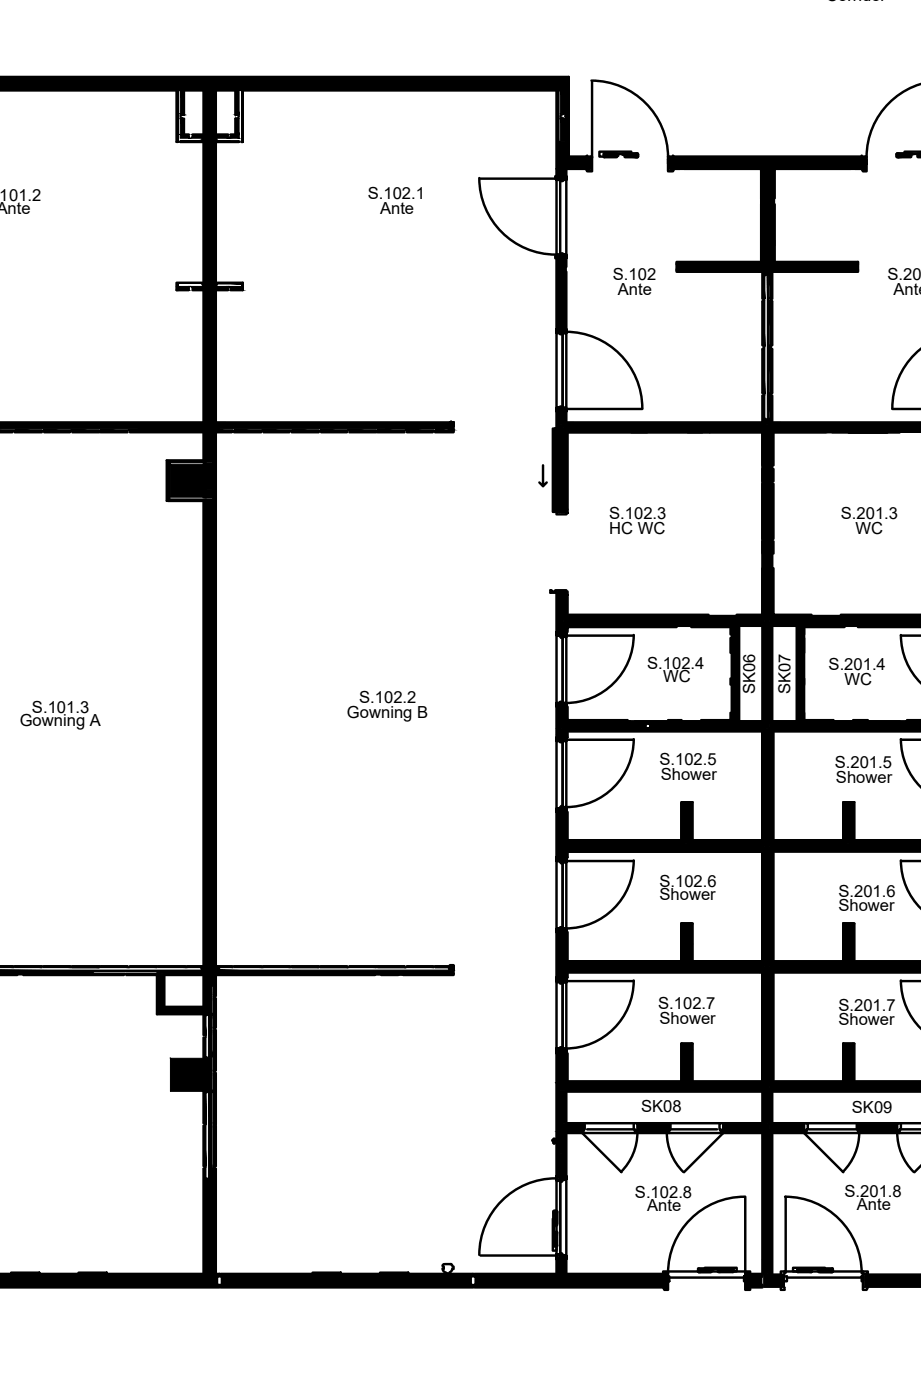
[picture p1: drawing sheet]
<svg xmlns="http://www.w3.org/2000/svg" width="32mm" height="48mm" viewBox="0 0 32 48" stroke-linecap="round" stroke-linejoin="round" font-family="sans-serif">
<defs><g id="words">
<g font-size=".6">
<text x="28.8" y="-.5">S.101</text>
<text x="28.5" y="0">Corridor</text>
<text x="-.5" y="6.9">S.101.2</text>
<text x="-.1" y="7.4">Ante</text>
<text x="12.7" y="6.9">S.102.1</text>
<text x="13.1" y="7.4">Ante</text>
<text x="21.2" y="9.7">S.102</text>
<text x="21.3" y="10.2">Ante</text>
<text x="30.7" y="9.7">S.201</text>
<text x="30.9" y="10.2">Ante</text>
<text x="21" y="17.9">S.102.3</text>
<text x="29" y="17.9">S.201.3</text>
<text x="21" y="18.4">HC WC</text>
<text x="22.4" y="23.1">S.102.4</text>
<text x="22.9" y="23.6">WC</text>
<text x="26.1" y="24" transform="rotate(-90 26.1 24)">SK06</text>
<text x="27.3" y="24" transform="rotate(-90 27.3 24)">SK07</text>
<text x="28.6" y="23.1">S.201.4</text>
<text x="29.2" y="23.7">WC</text>
<text x="29.6" y="18.4">WC</text>
<text x=".7" y="25.1">Gowning A</text>
<text x="1.1" y="24.6">S.101.3</text>
<text x="12" y="24.8">Gowning B</text>
<text x="12.4" y="24.3">S.102.2</text>
<text x="22.8" y="26.5">S.102.5</text>
<text x="22.8" y="27">Shower</text>
<text x="28.8" y="26.5">S.201.5</text>
<text x="28.9" y="27">Shower</text>
<text x="22.7" y="34.9">S.102.7</text>
<text x="22.8" y="35.4">Shower</text>
<text x="22.8" y="31.1">Shower</text>
<text x="22.8" y="30.6">S.102.6</text>
<text x="29" y="35.4">Shower</text>
<text x="29" y="34.9">S.201.7</text>
<text x="29" y="31.5">Shower</text>
<text x="29" y="31">S.201.6</text>
<text x="21.9" y="41.4">S.102.8</text>
<text x="22.1" y="38.4">SK08</text>
<text x="22.4" y="41.9">Ante</text>
<text x="29.2" y="41.4">S.201.8</text>
<text x="29.4" y="38.5">SK09</text>
<text x="29.6" y="41.8">Ante</text>
</g>
</g></defs>
<!-- layer: A-WALL-____-PATT -->
<g fill="#000" stroke="#000" stroke-width=".03">
<path d="M6.2 3.9l.2 .1zM7.4 14.9h.6zM8.1 4.1l.2-.1v.1zM19.3 3.9h.2l-.2 .1zM19.3 4l.2 .1h-.2zM7.4 34.4v.1zM19.4 20.5h.1zM19.3 29.6h.2zM19.3 25.5h.2zM19.3 28h.2zM19.3 32.2h.2zM19.3 36.4h.2z"/>
<path d="M-.1 14.9h.6zM-.1 14.9h.5z"/>
<path d="M-.1 14.9h.6zM-.1 14.9h.6z"/>
<path d="M.5 14.9h.9zM.5 14.9h.9z"/>
<path d="M.5 14.9h.9zM.5 14.9h.9z"/>
<path d="M1.5 14.9h1zM1.5 14.9h.9z"/>
<path d="M1.5 14.9h1zM1.5 14.9h1z"/>
<path d="M2.5 14.9h.9zM2.5 14.9h.9z"/>
<path d="M2.5 14.9h.9zM2.5 14.9h.9z"/>
<path d="M2.5 14.9h.9zM2.5 14.9h.9z"/>
<path d="M3.5 14.9h.9zM3.5 14.9h.9z"/>
<path d="M4.4 14.9h2.7zM4.4 14.9h2.7z"/>
<path d="M3.5 14.9h.9zM3.5 14.9h.9z"/>
<path d="M5.8 17.3h1.2zM5.8 17.3h1.2z"/>
<path d="M5.8 16v1.2zM5.8 16v1.2z"/>
<path d="M5.8 17.2v.1zM5.8 17.2v.1z"/>
<path d="M5.8 16h1.3zM5.8 16h1.3z"/>
<path d="M-.1 3.1h6.2zM-.1 3.1h6.2z"/>
<path d="M-.1 3l6.2 .1zM-.1 3l6.2 .1z"/>
<path d="M6.1 9.8v.1zM6.1 9.8v.1z"/>
<path d="M6.1 3v1.9zM6.1 3v1.9z"/>
<path d="M6.1 3v1.9zM6.1 3v1.9z"/>
<path d="M6.2 4.9h.8zM6.2 4.9h.8zM6.2 4.9h.8zM6.2 4.9h.8z"/>
<path d="M6.2 4.9h.9zM6.2 4.9h.9z"/>
<path d="M6.2 3.9l.2 .1zM6.2 4h.2z"/>
<path d="M6.2 4l.2 .1h-.2zM6.2 4.1h.2zM6.2 4.1h.2z"/>
<path d="M6.1 3l.3 .1v-.1zM6.1 3l.3 .1h-.3z"/>
<path d="M6.2 3.1l.2 .8v-.8zM6.2 3.1l.2 .8h-.2z"/>
<path d="M6.2 4.1l.2 .5v-.5zM6.2 4.1l.2 .5h-.2z"/>
<path d="M6.2 4.6l.4 .2-.1-.2zM6.2 4.6l.4 .2h-.4z"/>
<path d="M6.1 9.9l.4 .1 .1-.1zM6.1 9.9l.4 .1h-.4z"/>
<path d="M-.1 14.6h7.1zM-.1 14.6h7.1z"/>
<path d="M4.5 14.9h2.5zM4.5 14.9h2.5z"/>
<path d="M-.1 14.6l7.1 .1zM-.1 14.6l7.1 .1z"/>
<path d="M5.8 15.9l1.2 .1zM5.8 15.9l1.2 .1z"/>
<path d="M6.4 3.1h.6zM6.4 3.1h.6z"/>
<path d="M6.4 3l.6 .1zM6.4 3l.6 .1z"/>
<path d="M7 17.3l.1 16.1zM7 17.3l.1 16.1z"/>
<path d="M7 16l.1 1.2zM7 16l.1 1.2z"/>
<path d="M7 14.9l.1 1zM7 14.9l.1 1z"/>
<path d="M7 10l.1 4.7zM7 10l.1 4.7z"/>
<path d="M7 4.9l.1 4.9zM7 4.9l.1 4.9z"/>
<path d="M7 3l.1 1.6zM7 3l.1 1.6z"/>
<path d="M4.4 14.9h2.7zM4.4 14.9h2.7z"/>
<path d="M5.8 17.3h1.3zM5.8 17.3h1.3z"/>
<path d="M6.2 4.9h.9zM6.2 4.9h.9z"/>
<path d="M7.1 17.3v15.3zM7.1 17.3v15.3z"/>
<path d="M7.1 16v1.2zM7.1 16v1.2z"/>
<path d="M7.1 14.9v1.1zM7.1 14.9v1.1z"/>
<path d="M7.1 10v4.5zM7.1 10v4.5z"/>
<path d="M7.1 14.5v.2zM7.1 14.5v.2z"/>
<path d="M7.1 4.9v4.8zM7.1 4.9v4.8z"/>
<path d="M7.1 9.7v.1zM7.1 9.7v.1z"/>
<path d="M7.1 3v.7zM7.1 3v.7z"/>
<path d="M7.1 3.7v.9zM7.1 3.7v.9z"/>
<path d="M-.1 14.7l7.2 .1v-.1zM-.1 14.7l7.2 .1h-7.2z"/>
<path d="M5 14.8l2.1 .1zM5 14.8l2.1 .1z"/>
<path d="M7 9.8l.1 .1v-.1zM7 9.8l.1 .1h-.1z"/>
<path d="M6.6 9.9l.5 .1v-.1zM6.6 9.9l.5 .1h-.5z"/>
<path d="M6.6 4.6l.5 .2v-.2zM6.6 4.6l.5 .2h-.5z"/>
<path d="M7 4.8h.1zM7 4.8h.1z"/>
<path d="M7 4.8l.1 .1zM7 4.8l.1 .1z"/>
<path d="M7.1 3l.3 13v-13zM7.1 3l.3 13h-.3z"/>
<path d="M7.1 16l.3 .9v-.9zM7.1 16l.3 .9h-.3z"/>
<path d="M7.1 16.9l.3 .3v-.3zM7.1 16.9l.3 .3h-.3z"/>
<path d="M7.1 17.3l.3 16.8v-16.8zM7.1 17.3l.3 16.8h-.3z"/>
<path d="M7.4 3.1v.6zM7.4 3.1v.6z"/>
<path d="M7.4 3.7v.9zM7.4 3.7v.9z"/>
<path d="M7.4 4.9v4.9zM7.4 4.9v4.9z"/>
<path d="M7.4 10v4.5zM7.4 10v4.5z"/>
<path d="M7.4 14.5v.2zM7.4 14.5v.2z"/>
<path d="M7.4 14.9v17.7zM7.4 14.9v17.7z"/>
<path d="M7.4 3.1l.1 .6zM7.4 3.1l.1 .6z"/>
<path d="M7.4 3.7l.1 .9zM7.4 3.7l.1 .9z"/>
<path d="M7.4 4.9l.1 4.9zM7.4 4.9l.1 4.9z"/>
<path d="M7.4 10l.1 4.6zM7.4 10l.1 4.6z"/>
<path d="M7.4 14.9l.1 18.5zM7.4 14.9l.1 18.5z"/>
<path d="M7.4 9.8l.1 .1v-.1zM7.4 9.8l.1 .1h-.1z"/>
<path d="M7.4 4.8l.1 .1v-.1zM7.4 4.8l.1 .1h-.1z"/>
<path d="M7.4 14.8l.2 .1zM7.4 14.8l.2 .1z"/>
<path d="M7.4 4.6l.5 .2v-.2zM7.4 4.6l.5 .2h-.5z"/>
<path d="M7.4 9.9l.5 .1v-.1zM7.4 9.9l.5 .1h-.5z"/>
<path d="M7.4 14.9h.6zM7.4 14.9h.6z"/>
<path d="M7.4 14.9h.6zM7.4 14.9h.6z"/>
<path d="M7.4 3.1h.7zM7.4 3.1h.7z"/>
<path d="M7.4 3l.7 .1zM7.4 3l.7 .1z"/>
<path d="M8 4.6l.3 .2v-.2zM8 4.6l.3 .2h-.4z"/>
<path d="M7.4 4.9h.9zM7.4 4.9h.9z"/>
<path d="M8.1 3.1l.2 .9v-.9zM8.1 3.1l.2 .9h-.2z"/>
<path d="M8.1 4h.2zM8.1 4h.2z"/>
<path d="M8.1 4.1l.2 .5v-.5zM8.1 4.1l.2 .5h-.2z"/>
<path d="M8.1 3l.2 .1v-.1zM8.1 3l.2 .1h-.2z"/>
<path d="M7.4 9.8h1zM7.4 9.8h1z"/>
<path d="M8.4 9.8v.2zM8.4 9.8v.2z"/>
<path d="M8.3 9.8l.1 .1zM8.3 9.8l.1 .1z"/>
<path d="M7.9 9.9l.5 .1v-.1zM7.9 9.9l.5 .1h-.4z"/>
<path d="M8.4 3v1.9zM8.4 3v1.9z"/>
<path d="M8.3 3l.1 1.6zM8.3 3l.1 1.6z"/>
<path d="M8.3 4.6l.1 .3zM8.3 4.6l.1 .3z"/>
<path d="M8.1 14.9h.9zM8.1 14.9h.9z"/>
<path d="M8.1 14.9h1zM8.1 14.9h.9z"/>
<path d="M9.1 14.9h.9zM9.1 14.9h.9z"/>
<path d="M9.1 14.9h.9zM9.1 14.9h.9z"/>
<path d="M10.1 14.9h.9zM10.1 14.9h.9z"/>
<path d="M10.1 14.9h.9zM10.1 14.9h.9z"/>
<path d="M11.1 14.9h.9zM11.1 14.9h.9z"/>
<path d="M11.1 14.9h.9zM11.1 14.9h.9z"/>
<path d="M12.1 14.9h.9zM12.1 14.9h.9z"/>
<path d="M12.1 14.9h.9zM12.1 14.9h.9z"/>
<path d="M12 14.9h1zM12 14.9h1z"/>
<path d="M13 14.9h1zM13 14.9h1z"/>
<path d="M13 14.9h1zM13 14.9h1z"/>
<path d="M13 14.9h1zM13 14.9h1z"/>
<path d="M13 14.9h1zM13 14.9h1z"/>
<path d="M7.4 14.7h7.4zM7.4 14.7h8.3z"/>
<path d="M14.1 14.9h.9zM14.1 14.9h.8z"/>
<path d="M14 14.9h1zM14 14.9h1z"/>
<path d="M15 14.9h.7zM15 14.9h.7z"/>
<path d="M7.5 14.6h8.2zM7.5 14.6h8.2z"/>
<path d="M7.4 14.6l8.3 .1zM7.4 14.6l8.3 .1z"/>
<path d="M7.4 14.7l8.3 .1v-.1zM7.4 14.7l8.3 .1h-8.3z"/>
<path d="M15.5 14.8l.2 .1zM15.5 14.8l.2 .1z"/>
<path d="M15 14.9h.7zM15 14.9h.7z"/>
<path d="M8.4 3.1h10.8zM8.4 3.1h10.8z"/>
<path d="M8.4 3l10.8 .1zM8.4 3l10.8 .1z"/>
<path d="M19.2 14.7l.1 1zM19.2 14.7l.1 1z"/>
<path d="M19.2 15.7l.1 2zM19.2 15.7l.1 2z"/>
<path d="M19.2 5.8l.1 .3zM19.2 5.8l.1 .3z"/>
<path d="M19.2 8.9l.1 2zM19.2 8.9l.1 2z"/>
<path d="M19.2 10.9l.1 .1zM19.2 10.9l.1 .1z"/>
<path d="M19.2 11l.1 .4zM19.2 11l.1 .4z"/>
<path d="M19.2 14.2l.1 .5zM19.2 14.2l.1 .5z"/>
<path d="M19.2 3l.1 2.8zM19.2 3l.1 2.8z"/>
<path d="M19.3 14.7v2.9zM19.3 14.7v2.9z"/>
<path d="M19.3 17.6v.1zM19.3 17.6v.1z"/>
<path d="M19.3 5.8v.3zM19.3 5.8v.3z"/>
<path d="M19.3 8.9v2zM19.3 8.9v2z"/>
<path d="M19.3 10.9v.1zM19.3 10.9v.1z"/>
<path d="M19.3 11v.3zM19.3 11v.3z"/>
<path d="M19.3 11.3v.1zM19.3 11.3v.1z"/>
<path d="M19.3 14.2v.1zM19.3 14.2v.1z"/>
<path d="M19.3 14.3v.3zM19.3 14.3v.3z"/>
<path d="M19.3 14.6v.1zM19.3 14.6v.1z"/>
<path d="M19.3 3v2.8zM19.3 3v2.8z"/>
<path d="M19.3 17.6l.1 .1zM19.3 17.6l.1 .1z"/>
<path d="M19.4 17.7h.1zM19.4 17.7h.1z"/>
<path d="M19.3 14.7l.2 2.9v-2.9zM19.3 14.7l.2 2.9h-.2z"/>
<path d="M19.3 5.8l.2 .2v-.2zM19.3 5.8l.2 .2h-.2z"/>
<path d="M19.3 6l.2 .1zM19.3 6l.2 .1z"/>
<path d="M19.3 6.1h.2zM19.3 6.1h.2z"/>
<path d="M19.3 8.9l.2 .1v-.1zM19.3 8.9l.2 .1h-.2z"/>
<path d="M19.3 9l.2 2v-2zM19.3 9l.2 2h-.2z"/>
<path d="M19.3 11l.2 .4v-.4zM19.3 11l.2 .4h-.2z"/>
<path d="M19.3 14.2l.2 .5v-.5zM19.3 14.2l.2 .5h-.2z"/>
<path d="M19.5 5.8h.9zM19.5 5.8h.9z"/>
<path d="M19.5 14.9v2.7zM19.5 14.9v2.7z"/>
<path d="M19.4 17.6l.1 .1zM19.4 17.6l.1 .1z"/>
<path d="M19.5 5.8v.3zM19.5 5.8v.3z"/>
<path d="M19.5 8.9v2.1zM19.5 8.9v2.1z"/>
<path d="M19.6 5.5h.6zM19.6 5.5h.6z"/>
<path d="M19.6 5.8h.6zM19.6 5.8h.6z"/>
<path d="M19.5 14.9l.1 2.8zM19.5 14.9l.1 2.8z"/>
<path d="M19.5 5.8l.1 .3zM19.5 5.8l.1 .3z"/>
<path d="M19.5 8.9l.1 2.1zM19.5 8.9l.1 2.1z"/>
<path d="M19.5 11l.1 .4zM19.5 11l.1 .4z"/>
<path d="M19.5 14.2l.1 .4zM19.5 14.2l.1 .4z"/>
<path d="M-.1 2.7h19.7zM-.1 2.7h19.7z"/>
<path d="M-.1 2.7l19.7 .1zM-.1 2.7l19.7 .1z"/>
<path d="M-.1 2.8l19.7 .2v-.2zM-.1 2.8l19.7 .2h-19.7z"/>
<path d="M19.3 3l.3 .1v-.1zM19.3 3l.3 .1h-.3z"/>
<path d="M19.3 3.1l.3 .8v-.8zM19.3 3.1l.3 .8h-.3z"/>
<path d="M19.5 3.9l.1 .1zM19.5 3.9l.1 .1z"/>
<path d="M19.5 4l.1 .1zM19.5 4l.1 .1z"/>
<path d="M19.3 4.1l.3 .8v-.8zM19.3 4.1l.3 .8h-.3z"/>
<path d="M19.3 4.9l.3 .9v-.9zM19.3 4.9l.3 .9h-.3z"/>
<path d="M19.6 2.7v2.8zM19.6 2.7v2.8z"/>
<path d="M19.6 2.7v2.8zM19.6 2.7v2.8z"/>
<path d="M19.6 5.5h.8zM19.6 5.5h.8z"/>
<path d="M19.5 5.8h.9zM19.5 5.8h.9z"/>
<path d="M19.6 5.5l.8 .3v-.3zM19.6 5.5l.8 .3h-.8z"/>
<path d="M19.6 5.5h.8zM19.6 5.5h.8z"/>
<path d="M23.2 5.8h3.1zM23.2 5.8h3.1z"/>
<path d="M23.3 5.5h6.5zM23.3 5.5h6.5z"/>
<path d="M23.3 5.8h6.5zM23.3 5.8h6.5z"/>
<path d="M26.3 5.8v3.3zM26.3 5.8v3.3z"/>
<path d="M23.2 5.8h3.1zM23.2 5.8h3.1z"/>
<path d="M23.4 9.1h2.9zM23.4 9.1h2.9z"/>
<path d="M23.4 9.1h2.9zM23.4 9.1h2.9z"/>
<path d="M26.3 5.8v3.3zM26.3 5.8v3.3z"/>
<path d="M19.6 14.9h6.7zM19.6 14.9h6.7z"/>
<path d="M19.5 14.6h6.8zM19.5 14.6h6.8z"/>
<path d="M19.5 14.6l6.8 .1zM19.5 14.6l6.8 .1z"/>
<path d="M19.5 14.9h6.9zM19.5 14.9h6.9z"/>
<path d="M23.4 9.3l3 .1zM23.4 9.3l3 .1z"/>
<path d="M26.3 9.4l.1 .9zM26.3 9.4l.1 .9z"/>
<path d="M26.3 10.4l.1 1.5zM26.3 10.4l.1 1.5z"/>
<path d="M26.3 12.1l.1 1.5zM26.3 12.1l.1 1.5z"/>
<path d="M26.3 13.7l.1 1zM26.3 13.7l.1 1z"/>
<path d="M26.3 14.9l.1 6.4zM26.3 14.9l.1 6.4z"/>
<path d="M19.5 14.7l6.9 .2v-.2zM19.5 14.7l6.9 .2h-6.9z"/>
<path d="M23.4 9.3h3zM23.4 9.3h3z"/>
<path d="M26.4 9.3v1zM26.4 9.3v1z"/>
<path d="M26.4 10.4v1.6zM26.4 10.4v1.6z"/>
<path d="M26.4 12v1.6zM26.4 12v1.6z"/>
<path d="M26.4 13.7v1zM26.4 13.7v1z"/>
<path d="M26.4 14.9v5.7zM26.4 14.9v5.7z"/>
<path d="M26.5 9.5v5zM26.5 9.5v5z"/>
<path d="M26.4 9.3l.2 .2v-.2zM26.4 9.3l.2 .2h-.2z"/>
<path d="M26.4 14.5l.2 .2v-.2zM26.4 14.5l.2 .2h-.2z"/>
<path d="M26.4 14.7l.2 .1v-.1zM26.4 14.7l.2 .1h-.2z"/>
<path d="M26.4 14.8l.2 10.2v-10.2zM26.4 14.8l.2 10.2h-.2z"/>
<path d="M26.6 9.4v.9zM26.6 9.4v.9z"/>
<path d="M26.6 10.4v1.5zM26.6 10.4v1.5z"/>
<path d="M26.6 12v1.6zM26.6 12v1.6z"/>
<path d="M26.6 13.7v1zM26.6 13.7v1z"/>
<path d="M26.6 14.9v5.7zM26.6 14.9v5.7z"/>
<path d="M26.3 5.8l.4 3.3v-3.3zM26.3 5.8l.4 3.3h-.4z"/>
<path d="M26.6 9.4l.1 .9zM26.6 9.4l.1 .9z"/>
<path d="M26.6 10.4l.1 1.5zM26.6 10.4l.1 1.5z"/>
<path d="M26.6 12.1l.1 1.5zM26.6 12.1l.1 1.5z"/>
<path d="M26.6 13.7l.1 .9zM26.6 13.7l.1 .9z"/>
<path d="M26.6 14.9l.1 5.7zM26.6 14.9l.1 5.7z"/>
<path d="M26.7 5.8v3.3zM26.7 5.8v3.3z"/>
<path d="M26.7 5.8h3.2zM26.7 5.8h3.2z"/>
<path d="M26.7 5.8l.1 2.7zM26.7 5.8l.1 2.7z"/>
<path d="M26.7 8.5l.1 .6zM26.7 8.5l.1 .6z"/>
<path d="M26.7 9.1h2.9zM26.7 9.1h2.9z"/>
<path d="M26.6 9.3l3 .1zM26.6 9.3l3 .1z"/>
<path d="M26.6 9.3h3zM26.6 9.3h3z"/>
<path d="M23.4 9.1l6.2 .2v-.2zM23.4 9.1l6.2 .2h-6.2z"/>
<path d="M26.7 9.1h2.9zM26.7 9.1h2.9z"/>
<path d="M23.2 5.5h6.7zM23.2 5.5h6.7z"/>
<path d="M26.7 5.8h3.2zM26.7 5.8h3.2z"/>
<path d="M23.2 5.5l6.7 .3v-.3zM23.2 5.5l6.7 .3h-6.7z"/>
<path d="M23.2 5.5h6.7zM23.2 5.5h6.7z"/>
<path d="M26.7 14.6h5.2zM26.7 14.6h5.2z"/>
<path d="M26.6 14.9h5.3zM26.6 14.9h5.3zM26.6 14.9h5.3zM26.6 14.9h5.3z"/>
<path d="M26.6 14.7l5.3 .2v-.2zM26.6 14.7l5.3 .2h-5.3z"/>
<path d="M26.6 14.6l5.3 .1zM26.6 14.6l5.3 .1z"/>
<path d="M-.1 33.6h4.4zM-.1 33.6h4.4z"/>
<path d="M-.1 33.4h.6zM-.1 33.4h.6z"/>
<path d="M-.1 33.4h.6zM-.1 33.4h.6z"/>
<path d="M.5 33.4h.9zM.5 33.4h.9z"/>
<path d="M.5 33.4h.9zM.5 33.4h.9z"/>
<path d="M1.5 33.4h1zM1.5 33.4h1z"/>
<path d="M1.5 33.4h1zM1.5 33.4h1z"/>
<path d="M2.5 33.4h.9zM2.5 33.4h.9z"/>
<path d="M-.1 33.6h3.3zM-.1 33.6h3.3h-3.3z"/>
<path d="M2.5 33.4h.9zM2.5 33.4h.9z"/>
<path d="M2.5 33.4h.9zM2.5 33.4h.9z"/>
<path d="M3.5 33.4h.9zM3.5 33.4h.9z"/>
<path d="M-.1 33.6h4.4zM-.1 33.6l4.4 .1z"/>
<path d="M4.4 33.7h1.1zM4.4 33.7h1.1z"/>
<path d="M4.4 33.6h1.1zM4.4 33.6h1.1z"/>
<path d="M3.5 33.4h.9zM3.5 33.4h.9z"/>
<path d="M4.5 33.4h.9zM4.5 33.4h.9z"/>
<path d="M4.5 33.4h.9zM4.5 33.4h.9z"/>
<path d="M5.5 33.4h.9zM5.5 33.4h.9z"/>
<path d="M4.4 33.6l1.1 .1zM4.4 33.6l1.1 .1z"/>
<path d="M5.5 33.6v1.4zM5.5 33.6v1.4z"/>
<path d="M5.7 33.6h1.4zM5.7 33.6h1.4z"/>
<path d="M5.5 33.6l.2 1.4v-1.4zM5.5 33.6l.2 1.4h-.2z"/>
<path d="M5.5 33.4h.9zM5.5 33.4h.9z"/>
<path d="M6.5 33.4h.5zM6.4 33.4h.6z"/>
<path d="M5.7 33.6l1.3 .1zM5.7 33.6l1.3 .1z"/>
<path d="M6.4 33.4h.6zM6.4 33.4h.6z"/>
<path d="M5.5 35h1.5zM5.5 35h1.5z"/>
<path d="M7 38.9l.1 1.4zM7 38.9l.1 1.4z"/>
<path d="M7 35.8l.1 3zM7 35.8l.1 3z"/>
<path d="M7 35l.1 .8zM7 35l.1 .8z"/>
<path d="M7 33.6l.1 1.2zM7 33.6l.1 1.2z"/>
<path d="M5.5 35h1.6zM5.5 35h1.6z"/>
<path d="M7.1 38.9v1.4zM7.1 38.9v1.4z"/>
<path d="M7.1 35.8v3.1zM7.1 35.8v3.1z"/>
<path d="M7.1 35v.8zM7.1 35v.8z"/>
<path d="M7.1 33.6v1.2zM7.1 33.6v1.2z"/>
<path d="M7.1 32.6v.8zM7.1 32.6v.8z"/>
<path d="M6.9 33.4l.2 .1v-.1zM6.9 33.4l.2 .1h-.2z"/>
<path d="M-.1 33.5l7.2 .1zM-.1 33.5l7.2 .1z"/>
<path d="M5.4 33.6h1.7zM5.4 33.6h1.7h-1.7z"/>
<path d="M5.7 34.8l1.4 .2v-.2zM5.7 34.8l1.4 .2h-1.4z"/>
<path d="M7.1 34.1l.2 1v-1zM7.1 34.1l.2 1h-.2z"/>
<path d="M7.2 35.1l.1 1.4v-1.4zM7.2 35.1l.1 1.4h-.1z"/>
<path d="M7.1 36.5l.2 1.3v-1.3zM7.1 36.5l.2 1.3h-.2z"/>
<path d="M7.2 37.8l.1 2.9v-2.9zM7.2 37.8l.1 2.9h-.1z"/>
<path d="M7.4 32.6v.8zM7.4 32.6v.8z"/>
<path d="M7.4 33.7v.7zM7.4 33.7v.7z"/>
<path d="M7.4 34.5v1zM7.4 34.5v1z"/>
<path d="M7.4 35.6v1.4zM7.4 35.6v1.4z"/>
<path d="M7.4 37.1v1.7zM7.4 37.1v1.7z"/>
<path d="M7.4 38.9v1.4zM7.4 38.9v1.4z"/>
<path d="M7.4 33.7l.1 .7zM7.4 33.7l.1 .7z"/>
<path d="M7.4 34.5l.1 1zM7.4 34.5l.1 1z"/>
<path d="M7.4 35.6l.1 1.4zM7.4 35.6l.1 1.4z"/>
<path d="M7.4 37.1l.1 1.7zM7.4 37.1l.1 1.7z"/>
<path d="M7.4 38.9l.1 1.4zM7.4 38.9l.1 1.4z"/>
<path d="M7.4 33.4l.2 .1v-.1zM7.4 33.4l.2 .1h-.2z"/>
<path d="M7.5 33.4h.5zM7.5 33.4h.5z"/>
<path d="M7.4 33.4h.6zM7.4 33.4h.6z"/>
<path d="M8.1 33.4h.9zM8.1 33.4h.9z"/>
<path d="M8.1 33.4h1zM8.1 33.4h1z"/>
<path d="M9.1 33.4h.9zM9.1 33.4h.9z"/>
<path d="M9.1 33.4h.9zM9.1 33.4h.9z"/>
<path d="M10.1 33.4h.9zM10.1 33.4h.9z"/>
<path d="M10.1 33.4h.9zM10.1 33.4h.9z"/>
<path d="M10.1 33.4h.9zM10.1 33.4h.9z"/>
<path d="M11.1 33.4h.9zM11.1 33.4h.9z"/>
<path d="M11.1 33.4h.9zM11.1 33.4h.9z"/>
<path d="M11.1 33.4h.9zM11.1 33.4h.9z"/>
<path d="M12.1 33.4h.9zM12.1 33.4h.9z"/>
<path d="M12.1 33.4h.9zM12.1 33.4h.9z"/>
<path d="M13 33.4h1zM13 33.4h1z"/>
<path d="M13 33.4h1zM13 33.4h1z"/>
<path d="M13 33.4h1zM13 33.4h1z"/>
<path d="M14.1 33.4h.9zM14.1 33.4h.9z"/>
<path d="M14.1 33.4h.9zM14.1 33.4h.9z"/>
<path d="M15 33.4h.7zM15 33.4h.7z"/>
<path d="M7.4 33.6l8.3 .1zM7.4 33.6l8.3 .1z"/>
<path d="M15 33.4h.7zM15 33.4h.7zM15 33.4h.7zM15 33.4h.7z"/>
<path d="M15.5 33.4l.2 .1v-.1zM15.5 33.4l.2 .1h-.2z"/>
<path d="M7.4 33.5l8.3 .1v-.1zM7.4 33.5l8.3 .1h-8.3zM7.4 33.6h8.3zM7.4 33.6h8.3z"/>
<path d="M19.2 20.5l.1 1.3zM19.2 20.5l.1 1.3z"/>
<path d="M19.2 21.8l.1 .1zM19.2 21.8l.1 .1z"/>
<path d="M19.2 24.4l.1 .8zM19.2 24.4l.1 .8z"/>
<path d="M19.2 37.5l.1 1.6zM19.2 37.5l.1 1.6z"/>
<path d="M19.2 39.2l.1 .7zM19.2 39.2l.1 .7z"/>
<path d="M19.2 39.9l.1 .8zM19.2 39.9l.1 .8z"/>
<path d="M19.2 36.3l.1 .1zM19.2 36.3l.1 .1z"/>
<path d="M19.2 36.4l.1 1zM19.2 36.4l.1 1z"/>
<path d="M19.2 32.2l.1 1.6zM19.2 32.2l.1 1.6z"/>
<path d="M19.3 33.8h.2zM19.3 33.8h.2zM19.3 33.8h.2z"/>
<path d="M19.2 28l.1 1.7zM19.2 28l.1 1.7z"/>
<path d="M19.3 28h.2zM19.3 28h.2zM19.3 28h.2zM19.3 28h.2z"/>
<path d="M19.2 25.2l.1 .3zM19.2 25.2l.1 .3z"/>
<path d="M19.3 25.5h.2zM19.3 25.5h.2z"/>
<path d="M19.3 29.6h.2zM19.3 29.6h.2z"/>
<path d="M19.2 37.4l.1 .1zM19.2 37.4l.1 .1z"/>
<path d="M19.3 25h3.1zM19.3 25h3.1z"/>
<path d="M19.3 25h3.1zM19.3 25h3.1z"/>
<path d="M19.3 25.1h3zM19.3 25.1h3zM19.3 25.1h3zM19.3 25.1h3z"/>
<path d="M19.3 25.1h3zM19.3 25.1h3z"/>
<path d="M19.3 25.1h3.1zM19.3 25.1h3.1z"/>
<path d="M19.3 25.1h3.1zM19.3 25.1h3.1z"/>
<path d="M19.3 20.5v.1zM19.3 20.5v.1z"/>
<path d="M19.3 20.6v1.2zM19.3 20.6v1.2z"/>
<path d="M19.3 21.8v.1zM19.3 21.8v.1z"/>
<path d="M19.3 24.4v.1zM19.3 24.4v.1z"/>
<path d="M19.3 24.5v.7zM19.3 24.5v.7z"/>
<path d="M19.2 39.1l.1 .1zM19.2 39.1l.1 .1z"/>
<path d="M19.3 37.5v1.6zM19.3 37.5v1.6z"/>
<path d="M19.3 39.2v1.3zM19.3 39.2v1.3z"/>
<path d="M19.3 25.2v.2zM19.3 25.2v.2z"/>
<path d="M19.3 28.1v1.4zM19.3 28.1v1.4z"/>
<path d="M19.3 32.3v1.4zM19.3 32.3v1.4z"/>
<path d="M19.3 36.4v1zM19.3 36.4v1z"/>
<path d="M19.3 20.5h.1zM19.3 20.5h.1z"/>
<path d="M19.4 20.5h.1zM19.4 20.5h.1z"/>
<path d="M19.3 20.5l.2 1.4v-1.4zM19.3 20.5l.2 1.4h-.2z"/>
<path d="M19.3 24.4l.2 .6v-.6zM19.3 24.4l.2 .6h-.2z"/>
<path d="M19.3 39.1l.2 .8v-.8zM19.3 39.1l.2 .8h-.2z"/>
<path d="M19.3 39.9l.2 .8v-.8zM19.3 39.9l.2 .8h-.2z"/>
<path d="M19.3 25.2l.2 .2v-.2zM19.3 25.2l.2 .2h-.2z"/>
<path d="M19.3 25.4h.2zM19.3 25.4h.2z"/>
<path d="M19.3 28.1l.2 1.5v-1.5zM19.3 28.1l.2 1.5h-.2z"/>
<path d="M19.3 32.3l.2 1.5v-1.5zM19.3 32.3l.2 1.5h-.2z"/>
<path d="M19.3 36.4l.2 1.1v-1.1zM19.3 36.4l.2 1.1h-.2zM19.3 37.5h.2zM19.3 37.5h.2z"/>
<path d="M19.5 24.9h5.8zM19.5 24.9h5.8z"/>
<path d="M19.5 20.5v.1zM19.5 20.5v.1z"/>
<path d="M19.5 20.6v.8zM19.5 20.6v.8z"/>
<path d="M19.5 21.5v.3zM19.5 21.5v.3z"/>
<path d="M19.5 21.8v.1zM19.5 21.8v.1z"/>
<path d="M19.5 24.4v.1zM19.5 24.4v.1z"/>
<path d="M19.5 24.5v.4zM19.5 24.5v.4z"/>
<path d="M19.4 20.5h.1zM19.4 20.5h.1z"/>
<path d="M19.5 39.1v1.4zM19.5 39.1v1.4z"/>
<path d="M19.3 36.3l.2 .1zM19.3 36.3l.2 .1z"/>
<path d="M19.3 32.2h.2zM19.3 32.2h.2zM19.3 32.2h.2zM19.3 32.2h.2z"/>
<path d="M19.3 29.6l.2 .1zM19.3 29.6l.2 .1z"/>
<path d="M19.3 25.5h.2zM19.3 25.5h.2z"/>
<path d="M19.3 25.4l.2 .1zM19.3 25.4l.2 .1z"/>
<path d="M19.3 28l.2 .1zM19.3 28l.2 .1z"/>
<path d="M19.3 29.6h.2zM19.3 29.6h.2z"/>
<path d="M19.3 32.2l.2 .1zM19.3 32.2l.2 .1z"/>
<path d="M19.3 33.8h.2zM19.3 33.8h.2z"/>
<path d="M19.3 36.4h.2zM19.3 36.4h.2z"/>
<path d="M19.5 25.2v.2zM19.5 25.2v.2z"/>
<path d="M19.5 28.1v.9zM19.5 28.1v.9z"/>
<path d="M19.5 29v.2zM19.5 29v.2z"/>
<path d="M19.5 29.3v.2zM19.5 29.3v.2z"/>
<path d="M19.5 32.3v1zM19.5 32.3v1z"/>
<path d="M19.5 33.5v.2zM19.5 33.5v.2z"/>
<path d="M19.5 36.4v1.1zM19.5 36.4v1.1z"/>
<path d="M19.6 37.4h3.9zM19.6 37.4h3.9z"/>
<path d="M19.6 37.7h6.8zM19.6 37.7h6.8z"/>
<path d="M19.6 37.5h3.9zM19.6 37.5h3.9z"/>
<path d="M19.6 25.2h6.7zM19.6 25.2h6.7z"/>
<path d="M19.5 20.5l.1 .1zM19.5 20.5l.1 .1z"/>
<path d="M19.5 20.6l.1 .8zM19.5 20.6l.1 .8z"/>
<path d="M19.5 21.6l.1 .3zM19.5 21.6l.1 .3z"/>
<path d="M19.5 24.4l.1 .5zM19.5 24.4l.1 .5z"/>
<path d="M19.3 37.7l.3 1.1v-1.1zM19.3 37.7l.3 1.1h-.3z"/>
<path d="M19.5 39.2l.1 1.5zM19.5 39.2l.1 1.5z"/>
<path d="M19.5 25.2l.1 .2zM19.5 25.2l.1 .2z"/>
<path d="M19.5 28.1l.1 1.1zM19.5 28.1l.1 1.1z"/>
<path d="M19.5 29.4l.1 .2zM19.5 29.4l.1 .2z"/>
<path d="M19.5 32.3l.1 1zM19.5 32.3l.1 1z"/>
<path d="M19.5 33.5l.1 .3zM19.5 33.5l.1 .3z"/>
<path d="M19.5 36.4l.1 1.1zM19.5 36.4l.1 1.1z"/>
<path d="M19.6 37.4h3.9zM19.6 37.4h3.9z"/>
<path d="M19.6 29.4h6.7zM19.6 29.4h6.7z"/>
<path d="M19.6 33.2h3.9zM19.6 33.2h3.9z"/>
<path d="M19.6 25.3h6.7zM19.6 25.3h6.7z"/>
<path d="M19.6 33.6v.2zM19.6 33.6v.2z"/>
<path d="M19.6 36.4v1zM19.6 36.4v1z"/>
<path d="M19.6 29.4v.2zM19.6 29.4v.2z"/>
<path d="M19.6 32.2v1zM19.6 32.2v1z"/>
<path d="M19.6 25.3v.1zM19.6 25.3v.1z"/>
<path d="M19.6 25.4v.1zM19.6 25.4v.1z"/>
<path d="M19.6 28.1v.9zM19.6 28.1v.9z"/>
<path d="M19.5 39.1l.6 .1zM19.5 39.1l.6 .1z"/>
<path d="M19.5 39.1h.6zM19.5 39.1h.6z"/>
<path d="M19.3 38.8l.8 .3v-.3zM19.3 38.8l.8 .3h-.8z"/>
<path d="M19.3 25h3zM19.3 25h3.1z"/>
<path d="M19.3 25l3 .1zM19.3 25l3 .1z"/>
<path d="M19.3 25.1h3zM19.3 25.1h3z"/>
<path d="M19.3 25.1h3zM19.3 25.1h3z"/>
<path d="M19.3 25.1h3.1zM19.3 25.1h3.1z"/>
<path d="M22.4 25h4zM22.4 25h4z"/>
<path d="M22.4 25.1h4zM22.4 25.1h4z"/>
<path d="M22.4 25.1h4zM22.4 25.1h4z"/>
<path d="M22.4 25.1h4zM22.4 25.1h4z"/>
<path d="M22.4 25.1h4zM22.4 25.1h4z"/>
<path d="M22 39.1l1.1 .1zM22 39.1l1.1 .1z"/>
<path d="M22 39.1h1.1zM22 39.1h1.1z"/>
<path d="M22 38.8l1.1 .2v-.2zM22 38.8l1.1 .2h-1.1z"/>
<path d="M22 39l1.1 .1zM22 39l1.1 .1z"/>
<path d="M19.6 29.1h3.9zM19.6 29.1h3.9z"/>
<path d="M19.6 29.1l3.9 .1zM19.6 29.1l3.9 .1z"/>
<path d="M19.6 37.4l3.9 .1zM19.6 37.4l3.9 .1z"/>
<path d="M23.5 36.1v1.3zM23.5 36.1v1.3z"/>
<path d="M23.5 36.1h.4zM23.5 36.1h.4z"/>
<path d="M23.5 31.9v1.3zM23.5 31.9v1.3z"/>
<path d="M23.5 31.9h.4zM23.5 31.9h.4z"/>
<path d="M23.5 27.7v1.3zM23.5 27.7v1.3z"/>
<path d="M19.6 29l3.9 .1zM19.6 29l3.9 .1z"/>
<path d="M19.6 33.2l4 .1zM19.6 33.2l4 .1z"/>
<path d="M19.5 33.3h4.1zM19.5 33.3h4.1z"/>
<path d="M23.6 36.1v1.4zM23.6 36.1v1.4z"/>
<path d="M23.6 27.8v1.3zM23.6 27.8v1.3z"/>
<path d="M23.6 29.1v.1zM23.6 29.1v.1z"/>
<path d="M23.8 37.5h2.5zM23.8 37.5h2.5z"/>
<path d="M23.6 36.1l.2 1.4v-1.4zM23.6 36.1l.2 1.4h-.2z"/>
<path d="M23.6 27.8l.2 1.4v-1.4zM23.6 27.8l.2 1.4h-.2z"/>
<path d="M23.6 31.9l.2 1.4v-1.4zM23.6 31.9l.2 1.4h-.2z"/>
<path d="M23.6 33.3h.2zM23.6 33.3h.2z"/>
<path d="M23.8 37.4h2.5zM23.8 37.4h2.5z"/>
<path d="M23.8 27.8v1.3zM23.8 27.8v1.3z"/>
<path d="M23.8 31.9v1.3zM23.8 31.9v1.3z"/>
<path d="M23.8 31.9l.1 .7zM23.8 31.9l.1 .7z"/>
<path d="M23.8 32.6l.1 .6zM23.8 32.6l.1 .6z"/>
<path d="M23.9 37.4h2.4zM23.9 37.4h2.4z"/>
<path d="M23.9 33.2h2.4zM23.9 33.2h2.4z"/>
<path d="M23.5 27.7l.4 .1zM23.5 27.7l.4 .1z"/>
<path d="M23.9 36.1v.2zM23.9 36.1v.2z"/>
<path d="M23.9 36.3v1.1zM23.9 36.3v1.1z"/>
<path d="M23.9 31.9v.7zM23.9 31.9v.7z"/>
<path d="M23.9 32.6v.6zM23.9 32.6v.6z"/>
<path d="M23.9 27.7v1.3zM23.9 27.7v1.3z"/>
<path d="M19.6 21.6h5.7zM19.6 21.6h5.7z"/>
<path d="M19.5 21.5l5.8 .1zM19.5 21.5l5.8 .1z"/>
<path d="M25.3 21.6v2.6zM25.3 21.6v2.6z"/>
<path d="M25.3 24.2v.7zM25.3 24.2v.7z"/>
<path d="M25.3 21.6v3.3zM25.3 21.6v3.3z"/>
<path d="M19.5 24.9l5.8 .1zM19.5 24.9l5.8 .1z"/>
<path d="M25.3 21.5l.2 3.5v-3.5zM25.3 21.5l.2 3.5h-.2z"/>
<path d="M25.5 24.9h.8zM25.5 24.9h.8z"/>
<path d="M19.6 21.3h6.7zM19.6 21.3h6.7z"/>
<path d="M25.5 21.6h.8zM25.5 21.6h.8z"/>
<path d="M19.6 21.3l6.7 .1zM19.6 21.3l6.7 .1z"/>
<path d="M23.8 29.1h2.5zM23.8 29.1h2.5z"/>
<path d="M19.6 29.4h6.7zM19.6 29.4h6.7z"/>
<path d="M23.8 29.1l2.5 .1zM23.8 29.1l2.5 .1z"/>
<path d="M19.6 33.5l6.7 .1zM19.6 33.5l6.7 .1z"/>
<path d="M23.8 33.2l2.5 .1zM23.8 33.2l2.5 .1z"/>
<path d="M19.6 33.5h6.7zM19.6 33.5h6.7z"/>
<path d="M23.8 37.4l2.5 .1zM23.8 37.4l2.5 .1z"/>
<path d="M19.6 25.2h6.7zM19.6 25.2h6.7z"/>
<path d="M19.6 33.6h6.7zM19.6 33.6h6.7z"/>
<path d="M26.3 33.6v3.8zM26.3 33.6v3.8z"/>
<path d="M26.3 29.4v3.8zM26.3 29.4v3.8z"/>
<path d="M26.3 25.3v3.8zM26.3 25.3v3.8z"/>
<path d="M23.9 29l2.4 .1zM23.9 29l2.4 .1z"/>
<path d="M25.5 21.5l.9 .1zM25.5 21.5l.9 .1z"/>
<path d="M19.5 29.3l6.9 .1zM19.5 29.3l6.9 .1z"/>
<path d="M23.8 33.3h2.6zM23.8 33.3h2.6z"/>
<path d="M25.5 24.9l.9 .1zM25.5 24.9l.9 .1z"/>
<path d="M25 39.1l1.4 .1zM25 39.1l1.4 .1z"/>
<path d="M26.3 37.7l.1 1.1zM26.3 37.7l.1 1.1z"/>
<path d="M26.3 39.2l.1 4.3zM26.3 39.2l.1 4.3z"/>
<path d="M26.3 25.2l.1 4zM26.3 25.2l.1 4z"/>
<path d="M26.3 29.4l.1 3.8zM26.3 29.4l.1 3.8z"/>
<path d="M26.3 33.5l.1 4zM26.3 33.5l.1 4z"/>
<path d="M26.3 21.6l.1 3.3zM26.3 21.6l.1 3.3z"/>
<path d="M19.5 21.4l6.9 .1v-.1zM19.5 21.4l6.9 .1h-6.9z"/>
<path d="M19.5 29.2l6.9 .1v-.1zM19.5 29.2l6.9 .1h-6.9z"/>
<path d="M19.5 33.3l6.9 .2v-.2zM19.5 33.3l6.9 .2h-6.9z"/>
<path d="M19.6 37.7h6.8zM19.6 37.7h6.8z"/>
<path d="M19.3 25h7.1zM19.3 25h7.1z"/>
<path d="M22.4 25h4zM22.4 25h4z"/>
<path d="M22.4 25h4zM22.4 25h4z"/>
<path d="M22.4 25l4 .1zM22.4 25l4 .1z"/>
<path d="M22.4 25.1h4zM22.4 25.1h4z"/>
<path d="M22.4 25.1h4zM22.4 25.1h4z"/>
<path d="M22.4 25.1h4zM22.4 25.1h4z"/>
<path d="M22.4 25.1h4zM22.4 25.1h4z"/>
<path d="M19.3 25.1l7.1 .1zM19.3 25.1l7.1 .1z"/>
<path d="M25 39.1h1.4zM25 39.1h1.4z"/>
<path d="M26.4 37.7v1zM26.4 37.7v1z"/>
<path d="M26.4 38.7v.1zM26.4 38.7v.1z"/>
<path d="M26.4 39.1v4.4zM26.4 39.1v4.4z"/>
<path d="M26.4 25.2v3.8zM26.4 25.2v3.8z"/>
<path d="M26.4 29v.2zM26.4 29v.2z"/>
<path d="M26.4 29.3v4zM26.4 29.3v4z"/>
<path d="M26.4 33.5v4zM26.4 33.5v4z"/>
<path d="M26.4 20.6v.8zM26.4 20.6v.8z"/>
<path d="M26.4 21.5v3.5zM26.4 21.5v3.5z"/>
<path d="M19.3 37.5l7.3 .2v-.2zM19.3 37.5l7.3 .2h-7.3z"/>
<path d="M26.6 37.7h5.3zM26.6 37.7h5.3z"/>
<path d="M26.6 24.9h.9zM26.6 24.9h.9z"/>
<path d="M25 38.8l1.6 .3v-.3zM25 38.8l1.6 .3h-1.6z"/>
<path d="M26.4 37.7l.2 1v-1zM26.4 37.7l.2 1h-.2z"/>
<path d="M26.4 38.7l.2 .1v-.1zM26.4 38.7l.2 .1h-.2z"/>
<path d="M26.4 39.1l.2 4.9v-4.9zM26.4 39.1l.2 4.9h-.2z"/>
<path d="M26.4 25.2l.2 12.3v-12.3zM26.4 25.2l.2 12.3h-.2z"/>
<path d="M26.4 25l.2 .2v-.2zM26.4 25l.2 .2h-.2z"/>
<path d="M26.6 37.7v1.1zM26.6 37.7v1.1z"/>
<path d="M26.6 39.2v4.3zM26.6 39.2v4.3z"/>
<path d="M26.6 25.2v3.8zM26.6 25.2v3.8z"/>
<path d="M26.6 29v.2zM26.6 29v.2z"/>
<path d="M26.6 29.4v3.2zM26.6 29.4v3.2z"/>
<path d="M26.6 32.6v.6zM26.6 32.6v.6z"/>
<path d="M26.6 33.5v3.9zM26.6 33.5v3.9z"/>
<path d="M26.6 20.6v.8zM26.6 20.6v.8z"/>
<path d="M26.6 21.6v3.3zM26.6 21.6v3.3z"/>
<path d="M26.7 37.4h2.5zM26.7 37.4h2.5z"/>
<path d="M26.7 25.2h5.2zM26.7 25.2h5.2z"/>
<path d="M26.6 39.2l.1 4.3zM26.6 39.2l.1 4.3z"/>
<path d="M26.6 25.2l.1 3.8zM26.6 25.2l.1 3.8z"/>
<path d="M26.6 29l.1 .1zM26.6 29l.1 .1z"/>
<path d="M26.6 29.4l.1 3.2zM26.6 29.4l.1 3.2z"/>
<path d="M26.6 32.6l.1 .6zM26.6 32.6l.1 .6z"/>
<path d="M26.6 33.5l.1 2.8zM26.6 33.5l.1 2.8z"/>
<path d="M26.6 36.3l.1 1.1zM26.6 36.3l.1 1.1z"/>
<path d="M26.7 29.4h5.2zM26.7 29.4h5.2z"/>
<path d="M26.7 25.3h5.2zM26.7 25.3h5.2z"/>
<path d="M26.6 20.6l.1 .7zM26.6 20.6l.1 .7z"/>
<path d="M26.6 21.6l.1 3.3zM26.6 21.6l.1 3.3z"/>
<path d="M26.7 33.6v3.8zM26.7 33.6v3.8z"/>
<path d="M26.7 37.4h2.4zM26.7 37.4h2.4z"/>
<path d="M26.7 29.4v3.8zM26.7 29.4v3.8z"/>
<path d="M26.7 33.2h2.4zM26.7 33.2h2.4z"/>
<path d="M26.7 25.3v3.8zM26.7 25.3v3.8z"/>
<path d="M26.6 21.6h.9zM26.6 21.6h.9z"/>
<path d="M26.6 21.5l.9 .1zM26.6 21.5l.9 .1z"/>
<path d="M26.6 24.9l.9 .1zM26.6 24.9l.9 .1z"/>
<path d="M27.5 21.5l.2 3.4v-3.4zM27.5 21.5l.2 3.4h-.2z"/>
<path d="M27.5 24.9l.2 .1zM27.5 24.9l.2 .1z"/>
<path d="M27.7 21.6v3.3zM27.7 21.6v3.3z"/>
<path d="M27.7 24.9h4.2zM27.7 24.9h4.2z"/>
<path d="M27.7 21.6l.1 3.3zM27.7 21.6l.1 3.3z"/>
<path d="M26.6 39.1l1.2 .1zM26.6 39.1l1.2 .1z"/>
<path d="M26.6 39.1h1.2zM26.6 39.1h1.2z"/>
<path d="M26.6 38.8l1.2 .3v-.3zM26.6 38.8l1.2 .3h-1.2z"/>
<path d="M29.1 36.1h.4zM29.1 36.1h.4z"/>
<path d="M29.1 31.9v.7zM29.1 31.9v.7z"/>
<path d="M29.1 32.6v.6zM29.1 32.6v.6z"/>
<path d="M29.1 31.9h.4zM29.1 31.9h.4z"/>
<path d="M26.7 29l2.4 .1zM26.7 29l2.4 .1z"/>
<path d="M29.1 27.7v1.3zM29.1 27.7v1.3z"/>
<path d="M29.1 36.1v.2zM29.1 36.1v.2z"/>
<path d="M29.1 36.3v1.1zM29.1 36.3v1.1z"/>
<path d="M26.7 29.1h2.5zM26.7 29.1h2.5z"/>
<path d="M29.1 27.8l.1 1.3zM29.1 27.8l.1 1.3z"/>
<path d="M26.6 29.1l2.6 .1zM26.6 29.1l2.6 .1z"/>
<path d="M26.6 33.2l2.6 .1zM26.6 33.2l2.6 .1z"/>
<path d="M26.6 33.3h2.6zM26.6 33.3h2.6z"/>
<path d="M26.6 37.4l2.6 .1zM26.6 37.4l2.6 .1z"/>
<path d="M29.2 36.1v1.3zM29.2 36.1v1.3z"/>
<path d="M29.2 27.8v1.3zM29.2 27.8v1.3z"/>
<path d="M29.2 31.9v1.3zM29.2 31.9v1.3z"/>
<path d="M29.2 36.1l.2 1.4v-1.4zM29.2 36.1l.2 1.4h-.2z"/>
<path d="M29.2 27.8l.2 1.4v-1.4zM29.2 27.8l.2 1.4h-.2z"/>
<path d="M29.2 31.9l.2 1.4v-1.4zM29.2 31.9l.2 1.4h-.2z"/>
<path d="M29.2 33.3h.2zM29.2 33.3h.2z"/>
<path d="M29.4 36.1v1.4zM29.4 36.1v1.4z"/>
<path d="M29.4 27.8v1.3zM29.4 27.8v1.3z"/>
<path d="M29.4 29.1v.1zM29.4 29.1v.1z"/>
<path d="M29.5 37.4h2.4zM29.5 37.4h2.4z"/>
<path d="M29.4 36.1l.1 1.4zM29.4 36.1l.1 1.4z"/>
<path d="M29.4 27.8l.1 1.4zM29.4 27.8l.1 1.4z"/>
<path d="M29.4 31.9l.1 1.3zM29.4 31.9l.1 1.3z"/>
<path d="M29.1 27.7l.4 .1zM29.1 27.7l.4 .1z"/>
<path d="M29.5 36.1v.2zM29.5 36.1v.2z"/>
<path d="M29.5 36.3v1.1zM29.5 36.3v1.1z"/>
<path d="M29.5 37.4h2.4zM29.5 37.4h2.4z"/>
<path d="M29.5 31.9v.7zM29.5 31.9v.7z"/>
<path d="M29.5 32.6v.6zM29.5 32.6v.6z"/>
<path d="M29.5 33.2h2.4zM29.5 33.2h2.4z"/>
<path d="M29.5 27.7v1.4zM29.5 27.7v1.4z"/>
<path d="M29.7 39.1l1.3 .1zM29.7 39.1l1.3 .1z"/>
<path d="M29.7 39.1h1.3zM29.7 39.1h1.3z"/>
<path d="M29.7 38.8l1.3 .3v-.3zM29.7 38.8l1.3 .3h-1.3z"/>
<path d="M27.7 21.6h4.2zM27.7 21.6h4.2z"/>
<path d="M26.7 21.3h5.2zM26.7 21.3h5.2z"/>
<path d="M26.6 21.3l5.3 .1zM26.6 21.3l5.3 .1z"/>
<path d="M26.6 21.4l5.3 .1v-.1zM26.6 21.4l5.3 .1h-5.3z"/>
<path d="M27.7 21.5l4.2 .1zM27.7 21.5l4.2 .1z"/>
<path d="M26.6 29.4h5.3zM26.6 29.4h5.3z"/>
<path d="M29.5 29.1h2.4zM29.5 29.1h2.4z"/>
<path d="M29.5 29.1l2.4 .1zM29.5 29.1l2.4 .1z"/>
<path d="M26.6 29.2l5.3 .1v-.1zM26.6 29.2l5.3 .1h-5.3z"/>
<path d="M26.6 29.3l5.3 .1zM26.6 29.3l5.3 .1z"/>
<path d="M29.4 33.2l2.5 .1zM29.4 33.2l2.5 .1z"/>
<path d="M26.7 33.5l5.2 .1zM26.7 33.5l5.2 .1z"/>
<path d="M26.6 33.5h5.3zM26.6 33.5h5.3z"/>
<path d="M26.6 33.3l5.3 .2v-.2zM26.6 33.3l5.3 .2h-5.3z"/>
<path d="M29.4 33.3h2.5zM29.4 33.3h2.5z"/>
<path d="M29.5 37.4l2.4 .1zM29.5 37.4l2.4 .1z"/>
<path d="M26.6 37.5l5.3 .2v-.2zM26.6 37.5l5.3 .2h-5.3z"/>
<path d="M26.6 37.7h5.3zM26.6 37.7h5.3z"/>
<path d="M26.6 25.2h5.3zM26.6 25.2h5.3z"/>
<path d="M26.6 25l5.3 .2v-.2zM26.6 25l5.3 .2h-5.3z"/>
<path d="M27.7 24.9l4.2 .1zM27.7 24.9l4.2 .1z"/>
<path d="M26.7 33.6h5.2zM26.7 33.6h5.2z"/>
<path d="M29.5 29l2.4 .1zM29.5 29l2.4 .1z"/>
<path d="M7 40.4l.1 3.6zM7 40.4l.1 3.6z"/>
<path d="M7.1 40.7h.2zM7.1 40.7h.2z"/>
<path d="M7.1 40.3v3.7zM7.1 40.3v3.7z"/>
<path d="M7.1 40.7l.3 3.3v-3.3zM7.1 40.7l.3 3.3h-.3z"/>
<path d="M7.4 40.4v1.9zM7.4 40.4v1.9z"/>
<path d="M7.4 42.3v1.7zM7.4 42.3v1.7z"/>
<path d="M7.4 40.4l.1 1.9zM7.4 40.4l.1 1.9z"/>
<path d="M7.4 42.3l.1 1.7zM7.4 42.3l.1 1.7z"/>
<path d="M-.1 44.1l7.6 .3v-.3zM-.1 44.1l7.6 .3h-7.6z"/>
<path d="M-.1 44.4h7.7zM-.1 44.4h7.7z"/>
<path d="M-.1 44l7.7 .1v-.1zM-.1 44l7.7 .1h-7.7z"/>
<path d="M-.1 44.1h7.7zM-.1 44.1h7.6z"/>
<path d="M-.1 44.4l7.7 .1v-.1zM-.1 44.4l7.7 .1h-7.7z"/>
<path d="M7.7 44.1l8.6 .3v-.3zM7.7 44.1l8.6 .3h-8.6z"/>
<path d="M7.7 44.4h8.6zM7.6 44.4h8.7z"/>
<path d="M7.6 44l8.7 .1v-.1zM7.6 44l8.7 .1h-8.7z"/>
<path d="M7.6 44.1h8.7zM7.6 44.1h8.7z"/>
<path d="M7.6 44.4l8.7 .1v-.1zM7.6 44.4l8.7 .1h-8.7z"/>
<path d="M19.2 43.5l.1 .5zM19.2 43.5l.1 .5z"/>
<path d="M19.3 40.5v.2zM19.3 40.5v.2z"/>
<path d="M19.3 43.5v.1zM19.3 43.5v.1z"/>
<path d="M19.3 43.6v.4zM19.3 43.6v.4z"/>
<path d="M19.3 43.5h.2zM19.3 43.5h.2z"/>
<path d="M19.3 43.5l.2 .5v-.5zM19.3 43.5l.2 .5h-.2z"/>
<path d="M19.5 40.5v.2zM19.5 40.5v.2z"/>
<path d="M19.5 43.5v.1zM19.5 43.5v.1z"/>
<path d="M19.5 43.6v.4zM19.5 43.6v.4z"/>
<path d="M19.5 43.5l.1 .1zM19.5 43.5l.1 .1z"/>
<path d="M19.5 43.6l.1 .4zM19.5 43.6l.1 .4z"/>
<path d="M16.4 44l6.6 .1v-.1zM16.4 44l6.6 .1h-6.6z"/>
<path d="M16.4 44.1h6.6zM16.4 44.1h6.6z"/>
<path d="M16.4 44.1l6.6 .3v-.3zM16.4 44.1l6.6 .3h-6.6z"/>
<path d="M16.4 44.4h6.6zM16.4 44.4h6.6z"/>
<path d="M16.4 44.4l6.6 .1v-.1zM16.4 44.4l6.6 .1h-6.6z"/>
<path d="M25.8 44.1h.5zM25.8 44.1h.5z"/>
<path d="M25.8 44.1l.5 .3v-.3zM25.8 44.1l.5 .3h-.5z"/>
<path d="M25.8 44l.5 .1v-.1zM25.8 44l.5 .1h-.5z"/>
<path d="M25.8 44.4h.5zM25.8 44.4h.5z"/>
<path d="M25.8 44.4l.5 .1v-.1zM25.8 44.4l.5 .1h-.5z"/>
<path d="M26.3 43.5l.1 .5zM26.3 43.5l.1 .5z"/>
<path d="M26.4 43.5v.5zM26.4 43.5v.5z"/>
<path d="M26.6 43.5v.5zM26.6 43.5v.5z"/>
<path d="M26.6 43.5l.1 .5zM26.6 43.5l.1 .5z"/>
</g>
<!-- layer: I-WALL-____-MCUT -->
<g fill="none" stroke="#000" stroke-width=".08">
<path d="M-.1 2.7h19.7v2.8h.8M0 14.9h.4M0 3.1h6.1v1.8M.5 14.9h.9M1.5 14.9h.9M2.5 14.9h.9M3.5 14.9h.9M4.5 14.9h2.5v1h-1.2v1.4h1.2v16.1h-.5M6.2 4.9h.8v4.9h-.9v.2h.4M6.4 4v-.9h.6v1.5h-.4M6.4 4.1v.5h.1M6.6 10h.4v4.6h-7"/>
<path d="M7.9 10h-.4v4.6h8.2M8 14.9h-.5v18.5h.5M8.1 14.9h.9M8.1 4v-.9h-.6v1.5h.4M8.1 4.1v.5h-.1M8.3 4.9h-.8v4.9h.9v.2h-.4M8.3 4.9l.1-1.8h10.8v3h.1M9.1 14.9h.9M10.1 14.9h.9M11.1 14.9h.9M12.1 14.9h.9M13 14.9h1"/>
<path d="M14.1 14.9h.8M15.7 14.7v.2h-.7M19.3 14.2v3.5M19.3 8.9h-.1l.1 2.5M19.5 8.9h.1v.3M19.5 17.7l.1-2.8h6.7v6.4h-6.7l-.1-.8M19.6 5.8v.3h-.1M19.6 9.4l-.1 2M20.4 5.8h-.8M23.2 5.5h6.7M23.2 5.8h.3M23.6 5.8h2.7v1.1"/>
<path d="M26.3 7.1v2h-2.9v.3h2.9v.9M26.3 13.7v.9h-6.7l-.1-.4M26.3 10.4v1.5M26.3 12.1v1.5M26.7 13.7v.9h5.2M26.7 10.4v1.5M26.7 12.1v1.5M26.8 7.1v2h2.8v.3h-2.9v.9M29.4 5.8h-2.6v1.1M29.9 5.8h-.3M31.1 14.9h-4.4v6.4h5.2M-.1 33.7h.7"/>
<path d="M0 33.4h.4M.5 33.4h.9M.8 33.7h3.5M1.5 33.4h.9M2.5 33.4h.9M3.5 33.4h.9M4.4 33.7h1v1.3h1.6v.8M4.5 33.4h.9M5.5 33.4h.9M5.7 33.7h1.3v1.1h-1.3zM7 35.8v.8M7 37.7v1.1"/>
<path d="M7 38.9v1.4M7.5 34.5v1M7.5 35.6v1.4M7.5 37.1v1.8M7.5 38.9v1.4M8.1 33.4h.9M9.1 33.4h.9M10.1 33.4h.9M11.1 33.4h.9M12.1 33.4h.9M13 33.7h-5.5v.7M13 33.4h1"/>
<path d="M13.2 33.7h.6M14.1 33.4h.8M15 33.4h.5M15.7 33.5v.2h-1.8M19.3 20.5v1.4M19.3 28v1.7M19.3 32.2v1.6M19.3 24.4v1.1M19.3 36.3v4.4M19.5 21.9l.1-.3h5.7v3.3h-3.4M19.5 24.4l.1 .5h2.2M19.5 28l.1 1.1"/>
<path d="M19.5 32.2l.1 1M19.5 36.3l.1 1.1M19.6 33.6v.2v-.2h6.7M19.6 32.2v1h3.9h-3.9zM19.6 25.3v.2v-.2h6.7M19.6 33.6h6.7M19.6 33.2h3.9M19.6 25.2h6.7M20.1 39.2h-.5l-.1 1.5M20.1 38.8h-.5v-1.1h6.7v1.1h-1.3M22 39.2h1.1M22 38.8h1.1"/>
<path d="M23.5 37.4h-3.9v-1v1M23.5 31.9h.4v1.3h2.4h-2.4M23.5 31.9v1.3v-1.3M23.5 29h-3.9v-.9v1M23.9 33.2h2.4M23.9 31.9v1.3M25 39.2h1.3l.1 4.8M25.5 21.6h.8v3.3h-.8zM26.3 33.6h-6.7l-.1 .2M26.3 29.4h-6.7v.2v-.2h6.7h-6.7l-.1 .3M26.3 29.4v3.8v-3.8M26.3 25.2h-6.7l-.1 .3"/>
<path d="M26.3 29h-2.4v-1.3h-.4v1.4h-3.9M26.3 25.2v3.9h-2.4v-1.3h-.4M26.3 37.4h-2.4v-1.3h-.4v1.3h-3.9M26.3 33.6v3.8h-2.4v-1.3h-.4M26.7 21.6h.8v3.3h-.8zM26.7 29.4v3.8M27.8 39.2h-1.1v4.8M29.1 33.2v-1.3h.4v1.3h2.4M29.1 33.2v-1.3h.4v1.3M29.7 39.2h1.3M29.7 38.8h1.3M31.3 24.9h.6"/>
<path d="M31.9 33.6h-5.2v3.8h2.4v-1.3h.4v1.3h2.4M31.9 25.2h-5.2v3.9h2.4v-1.3h.4v1.3h2.4M31.9 21.6h-4.1v3.3h3.3M31.9 29.4h-5.2v3.8h2.4M31.9 37.7h-5.2v1.1h1.1M31.9 25.3h-5.2v3.7h2.4v-1.3h.4v1.3h2.4M0 44h7.6l-.1 .1v.3l.1 .1h-7.7M7 40.4v3.6h.5v-3.6M15.5 44h-7.9v.5h8.7v-.1v-.3v-.1h-.8M16.4 44h6.6v.5h-6.6zM19.3 43.5l-.1 .5h.4l-.1-.5M25.8 44h.5v.5h-.5z"/>
</g>
<!-- layer: A-DETL-GENF-OTLN -->
<g fill="#000" stroke="#000" stroke-width=".03">
<path d="M5.9 16l1.1 1.2v-1.2zM5.9 16l1.1 1.2h-1.1z"/>
<path d="M5.9 36.6l1.1 1.1v-1.1zM5.9 36.6l1.1 1.1h-1.1z"/>
<path d="M26.4 44l.7 .5v-.5zM26.4 44l.7 .5h-.7z"/>
<path d="M29.8 44l2.1 .5v-.5zM29.8 44l2.1 .5h-2.1z"/>
</g>
<!-- layer: A-WALL-____-MCUT -->
<g fill="none" stroke="#000" stroke-width=".08">
<path d="M-.1 2.7h19.7M-.1 2.8h19.7M-.1 14.6h7.1M0 14.9h.5M0 3.1h6.1M0 3h6.1v1.9M.5 14.9h.9M1.5 14.9h1M2.5 14.9h.9M3.5 14.9h.9M4.5 14.9h2.6v1.1M5 14.9h2.1v1.1"/>
<path d="M5.8 16v1.3h1.6M6.1 3v.1M6.1 9.8v.2M6.1 4.9h.1M6.2 4.9h.9v4.9M6.4 3.1v-.1h.7v1.6h-.1M6.4 3.1h.6M7 4.9h.1v4.9h-.1M7 3v.1M7 10h.1v4.7h-7.2M7 17.2h.4M7 16h.4"/>
<path d="M7.1 3v1.6M7.1 10v4.7M7.1 16v1.2M7.1 17.3v16.1h-.2M7.4 16h-1.6v1.3h1.3v16.1M7.4 14.9v18.5h.2M7.4 14.9h.6M7.4 9.8h.1M7.4 4.9v4.9M7.4 10v4.6h8.3M7.4 14.9v18.5h.6M7.5 4.9h-.1v4.9h.1"/>
<path d="M7.5 10h-.1v4.7h8.3M7.5 4.9h-.1h.9M7.6 14.9h-.2h.1M8.1 14.9h.9M8.1 3.1h-.7v1.5M8.1 3.1v-.1h-.7v1.6h.1M8.3 9.8l.1 .2M8.3 3.1v-.1h11v.1M8.4 3.1v-.1l-.1 1.9M8.4 3.1h10.8M9.1 14.9h.9M10.1 14.9h.9"/>
<path d="M11.1 14.9h.9M12.1 14.9h.9M13 14.9h1M14.1 14.9h.9M15 14.9h.7M15.5 14.9h.2M19.2 3v.1M19.3 3v3.1M19.3 8.9v2.4M19.3 14.3v3.3M19.3 4.9v1.1M19.3 9v2.4"/>
<path d="M19.3 14.2v3.5M19.5 14.2v.5h6.9v-.2M19.5 9v2.4M19.5 17.7h-.1l.1-.1v-2.7h6.9v6.5h-6.9v-.9h-.1M19.5 14.3v.3h6.8M19.5 8.9v2.4M19.6 5.5h.8M19.6 2.7v2.8h.6M19.6 2.7v2.8M20.2 5.8h-.7v.2M20.4 5.8h-.9v.3M23.2 5.8h3.1v3.3"/>
<path d="M23.2 5.5h6.7M23.3 5.8h3v3.3h-2.9M23.3 5.5h6.5M23.4 9.3h3v1M23.4 9.3h3v.2M23.4 9.1h2.9M26.3 14.9h-6.8v2.7M26.4 10.4v1.6M26.4 12v1.6M26.4 13.7v1M26.4 14.9v6.5M26.6 14.9h5.3"/>
<path d="M26.6 14.5v.2h5.3M26.6 14.9h.1M26.6 9.3h3M26.6 14.9v6.4h5.3M26.6 9.4v.9M26.6 10.4v1.6M26.6 12v1.6M26.6 13.7v.9M26.7 14.6h5.2M29.6 9.3h-3v.2M29.8 5.8h-3.1v3.3h2.9M29.9 5.8h-3.2v3.3h2.9"/>
<path d="M31.9 14.9h-5.3v6.5h5.3M-.1 33.6h4.4M0 33.4h.5M.5 33.4h.9M1.5 33.4h1M2.5 33.4h.9M3.5 33.4h.9M4.4 33.6h1.1v1.4h1.6v.1M4.5 33.4h.9M5.5 33.6v1.4h1.6v.8M5.5 33.4h.9M5.7 33.7l1.4-.1v1.2h-.1"/>
<path d="M6.4 33.4h.6M7.1 33.6v1.2M7.1 35.8v3.1M7.1 38.9v1.4M7.1 36.5v1.3M7.4 33.7h.1M7.4 33.7v.8M7.4 34.5v1.1M7.4 35.6v1.4M7.4 37.1v1.8M7.4 38.9v1.4M8.1 33.4h.9"/>
<path d="M9.1 33.4h.9M10.1 33.4h.9M11.1 33.4h.9M12.1 33.4h.9M13 33.4h1M14.1 33.4h.9M15 33.4h.7M15.5 33.4h.2M15.7 33.6h-8.3v.5M19.3 33.8h.3M19.3 29.6h.3v-.2h6.7v3.8h-2.4v-1.3h-.4v1.3h-3.9v-1h-.3M19.3 36.4h.3"/>
<path d="M19.3 28h.3M19.3 25.5h.3v-.2h6.7v3.8h-2.4v-1.3h-.4v1.4M19.3 36.4l-.1 1M19.3 20.6v1.2M19.3 24.5v.9M19.3 28.1v1.4M19.3 32.3v1.4M19.3 37.5v1.6M19.3 39.2v1.3M19.3 24.4v1h.2v-.2h6.9v4h-2.6v-1.4M19.3 20.5v1.4M19.4 20.5h.1"/>
<path d="M19.5 21.9v-.4h5.8v3.5h-5.8v-.6M19.5 29.5v-.1h6.9v3.9h-2.6M19.5 24.5v.4h5.8M19.5 20.6v.8M19.5 25.2v.2M19.5 28.1v1.1M19.5 33.5v.2M19.5 36.4v1.1M19.6 25.2h6.7M19.6 33.8v-.2h6.7v3.8h-2.4v-1.3h-.4v1.3h-3.9v-1M19.6 21.3h6.7M19.6 29.1h3.9"/>
<path d="M19.6 33.5h6.7M19.6 37.5h3.9M19.6 28.1v1h3.9M20.1 39.1h-.6v1.6M20.1 39.1h-.6v1.4M22 39.1h1.1M23.6 31.9v1.4h-4.1v-1M23.6 27.8v1.4M23.6 36.1v1.4M23.6 27.8v1.4h-4.1v-1.1h-.2v1.5h.2v-.3h6.9v4h-2.6v-1.4M23.6 31.9v1.4h-4.1v-1h-.2v1.5h.2v-.3h6.9v4h-2.6v-1.4M23.6 36.1v1.4h-4.1v-1.1h-.2v4.3"/>
<path d="M23.8 36.1v1.3l2.5 .1M23.8 27.8v1.3h2.5M23.8 31.9v1.3M25 39.1h1.4v4.9M25.3 21.6h-5.8v.2M25.5 21.6h.9v3.3l-.9 .1h.9v-3.5h-.9v.1M26.3 38.8h.1v-1.1h-6.8h6.8v1.1M26.4 25.2v4M26.4 33.5v4M26.6 21.6h.9M26.6 29.4h5.3M26.6 33.3h2.6"/>
<path d="M26.6 21.6h.1M26.6 33.2h2.5v-1.3h.4v1.3h2.4M26.6 39.1h1.2M26.6 21.6v3.3M26.6 29.4v3.8M26.6 37.7v1.1M26.6 39.2v4.8M26.7 29.4v3.8M26.7 37.7h-.1v1.1h.1M27.5 21.6v-.1h-.9v3.5h.9l-.9-.1h.1M27.8 39.1h-1.2v4.9M29.2 36.1v1.3h-2.5"/>
<path d="M29.2 31.9v1.3M29.4 27.8v1.4h2.5M29.4 31.9v1.4h2.5M29.4 36.1v1.4h2.5M29.4 27.8v1.4M29.4 36.1v1.4M29.5 29.1h2.4M29.7 39.1h1.3M31.9 37.7h-5.3h5.3M31.9 25.3h-5.2v3.8h2.4v-1.3h.4v1.4M31.9 33.6h-5.2v3.8h2.4v-1.3h.4v1.3h2.4M31.9 21.6h-4.2v3.3h4.2"/>
<path d="M31.9 21.5h-4.2v3.5h4.2M31.9 25.2h-5.3v3.9h2.6v-1.3M31.9 29.3h-5.3v4h2.6v-1.4M31.9 25.2h-5.3v4h2.6v-1.4M31.9 33.5h-5.3v3.9M31.9 33.5h-5.3v4h2.6v-1.4M31.9 37.4l-2.4 .1M7.1 40.3v3.7M7.1 40.7v3.3M7.4 40.7v3.3M7.4 40.4v3.6M19.3 43.6v.4"/>
<path d="M19.3 43.5v.5M19.5 43.5v.5M19.5 43.6v.4"/>
</g>
<!-- layer: A-GENM-____-OTLN -->
<g fill="none" stroke="#000" stroke-width=".08">
<path d="M21 5.3h.1M21 5.3h.5M21.8 5.3v-.1h-1.1v.2h.2M31.9 5.2h-.7v.1M31.9 5.3h-.4M19.1 42.1v1.1h.1v-.2M19.1 42.4v.6M24.3 43.8h1.1v.1h-.1M24.6 43.8h.6M25.2 43.9h.1M27.6 43.9h.1M27.6 43.8h.6"/>
<path d="M28.5 43.8h-1.1v.1h.2"/>
</g>
<!-- layer: A-GENM-____-HDLN -->
<g fill="none" stroke="#000" stroke-width=".13">
<path d="M20.9 5.3l.4 .1M21 5.3h.1M21.3 5.3h-.4v.1h.4M21.5 5.3h.5v.1h-.4M22 5.3v.1h-.4M22 5.4h.1M31 5.3v.1h.4M31 5.4h.1M31.5 5.3h-.5v.1h.5M31.7 5.3h.2M31.7 5.4h.2M19.1 41.9h.1"/>
<path d="M19.1 42.6v.4h.1v-.4l-.1 .4M19.2 41.9h.1M19.2 42.3v-.4h-.1v.5M24.6 43.8h-.5v.1h.5M24.6 43.8l-.4 .1M24.9 43.8h.4v.1h-.4M25.2 43.9h.1M25.2 43.8l-.4 .1M27.6 43.8l.4 .1h-.4v-.1h.4M28.2 43.8l.5 .1M28.3 43.8h.4v.1h-.4"/>
</g>
<!-- layer: A-DOOR-FRAM-MCUT -->
<path d="M19.2 6.1v.1h.4v-.1v.1a.24 .24 0 0 1-.4-.1zM19.2 8.8h.2h.2v.1v-.1h-.4v.1zM20.2 5.4l.2 .1M20.3 5.4h.2v.5h-.2l-.1-.1h.2M23.2 5.4h-.1v.5h.1l.1-.1h-.1M23.3 5.4l-.1 .1M29.9 5.5l-.1-.1h.1v.5h-.1v-.1h.1M22.9 43.9h.2v.7l-.2-.1h.1v-.5h-.1zM25.7 43.9h.2v.1h-.1v.5h.1v.1h-.2zM27 44.5v.1h.1v-.1M27 44v-.1h.1v.1M30 44v-.1h-.2v.7l.2-.1" fill="none" stroke="#000" stroke-width=".08"/>
<!-- layer: A-DOOR-____-MCUT -->
<g fill="none" stroke="#000" stroke-width=".08">
<path d="M19.1 14.8h.1v2.9h-.1zM19.2 14.1v.1v-.1h.4v.1v-.1l-.2 .1v-.1zM19.2 11.4v.1h.4v-.1v.1h-.2h-.2zM19.3 17.7l-.1 .1h.4l-.1-.1M19.4 11.5h.2v2.6h-.2zM19.6 17.6v.1zM23.1 5.5v.2zM29.9 5.5v.2zM19.2 33.8v.1h.4v-.1v.1h-.4zM19.2 36.2v.2v-.2h.1h.3v.2v-.1h-.2v-.1zM19.2 29.6v.2h.4v-.2v.2h-.2h-.2zM19.2 32.1v.1v-.1l.1-.1 .3 .1v.1v-.1z"/>
<path d="M19.2 25.5v.1h.2v-.1l.2 .1v-.1v.1h-.4zM19.2 27.9v.2v-.2l.2-.1 .2 .1v.2v-.2zM19.2 24.3v.1v-.1l.1-.1 .3 .1v.1v-.1l-.2 .1v-.1zM19.2 21.8v.2h.4v-.2v.2h-.2h-.2zM19.3 20.5h-.3v-.1h.6l-.1 .1M19.4 33.9h.2v2.3h-.2zM19.4 29.8h.2v2.3h-.2zM19.4 25.6h.2v2.3h-.2zM19.4 22h.2v2.3h-.2zM19.6 33.8h.1M19.6 33.9h.1M19.6 36.3h.1"/>
<path d="M19.6 29.6h.1M19.6 29.7h.1M19.6 32.2h.1M19.6 25.5h.1M19.6 28h.1M19.6 24.4h.1M19.6 21.9h.1M19.6 20.4v.2zM19.2 40.6v.2h.4v-.2v.2h-.2h-.2zM19.2 40.7h.1M19.2 43.3h.2l.2 .1v.1v-.1h-.4v.1zM19.2 43.5h.1"/>
<path d="M19.2 40.8h.1v2.5h-.1zM23.1 44.1v.2zM25.7 44.1v.2zM27.1 44.1h.1v.2h-.1M29.8 44.1v.2z"/>
</g>
<!-- layer: A-DOOR-____-OTLN -->
<g fill="none" stroke="#000" stroke-width=".08">
<path d="M16.6 6.2a2.65 2.65 0 0 0 2.6 2.6M16.6 6.2h2.6M18.6 16.7l.2 .1M18.8 16.1v.7l.1-.1M19.2 6.2v2.6h.1v-2.6M19.2 11.4h.1M19.2 11.5h.1M19.2 14.1h.1M19.2 14.2h.1M19.2 11.5v2.6M19.3 17.6v.1h.2v-.1v.1h-.2zM19.3 11.3v.1h.2v-.1v.1h-.2z"/>
<path d="M19.3 14.2v.1v-.1h.2v.1v-.1zM19.3 6v.1h.2v-.1v.1h-.2zM19.3 8.9v.1v-.1h.2v.1v-.1zM19.4 11.5v2.6M19.5 11.5a2.65 2.65 0 0 1 2.7 2.6M19.6 11.4h.1M19.6 11.5h.1M19.6 14.1h.1M19.6 14.2h.1M19.6 6.2v2.6M19.6 14.1h2.6M20.2 5.5h.2v.3h-.2h.2v-.3z"/>
<path d="M20.4 5.4v.1M20.4 2.8a2.65 2.65 0 0 1 2.7 2.6M20.5 2.8v2.7M23.1 5.4v.1M23.2 5.5h.1h-.1v.3h.1h-.1zM29.8 5.5h.1v.3h-.1h.1v-.3zM29.9 5.4v.1M30.8 14.1h1.1M31.9 2.9a2.62 2.62 0 0 0-2 2.5M31.9 12a2.6 2.6 0 0 0-1.1 2.1M19.2 33.9v2.4M19.2 36.3h.1"/>
<path d="M19.2 36.4h.1M19.2 33.8h.1M19.2 33.9h.1M19.2 32.1h.1M19.2 32.2h.1M19.2 29.6v.1M19.2 29.8h.1M19.2 27.9h.1M19.2 28h.1M19.2 25.5h.1M19.2 25.6h.1M19.2 24.3h.1"/>
<path d="M19.2 24.4h.1M19.2 21.9h.1M19.2 22h.1M19.2 22v2.3M19.2 25.6v2.3M19.2 29.8v2.2M19.3 36.3v.1v-.1h.2v.1v-.1zM19.3 33.7v.1h.2v-.1v.1h-.2zM19.3 32.2v.1v-.1h.2v.1v-.1zM19.3 29.5v.2h.2v-.2v.2h-.2zM19.3 28v.1v-.1h.2v.1v-.1zM19.3 25.4v.1h.2v-.1v.1h-.2z"/>
<path d="M19.3 24.4v.1v-.1h.2v.1v-.1zM19.3 21.8v.1h.2v-.1v.1h-.2zM19.3 20.5v.1v-.1h.2v.1v-.1zM19.4 22v2.3M19.4 25.6v2.3M19.4 29.8v2.2M19.4 33.9v2.3M19.6 36.3h.1M19.6 36.4h.1M19.6 33.8h.1M19.6 33.9h.1M19.6 32.1h.1"/>
<path d="M19.6 32.2h.1M19.6 29.6v.1M19.6 29.8h.1M19.6 27.9h.1M19.6 28.1h.1M19.6 28h.1M19.6 25.5h.1M19.6 25.6h.1M19.6 24.3h.1M19.6 24.4h.1M19.6 21.9h.1M19.6 21.8h.1"/>
<path d="M19.6 22h.1M19.6 33.9h2.3M19.6 29.8h2.3M19.6 25.6h2.3M19.6 22h2.3M20.1 38.8h.1v.4zM20.1 39.2l1.4 1.3M20.2 39.2h1.7M20.2 38.8h1.7M20.3 39h1.6M21.9 33.9a2.35 2.35 0 0 1-2.4 2.3M21.9 29.7a2.35 2.35 0 0 1-2.4 2.4"/>
<path d="M21.9 25.5a2.35 2.35 0 0 1-2.4 2.4M21.9 21.9a2.35 2.35 0 0 1-2.4 2.4M21.9 38.8h.1v.4h-.1zM22 39.1a1.93 1.93 0 0 1-.5 1.4M23 39.1a1.93 1.93 0 0 0 .6 1.4M23.1 38.8h.1l-.1 .4zM23.1 39.2h1.8M23.2 39h1.6M23.2 38.8h1.7M24.9 38.8h.1v.4h-.1zM25 39.2l-1.4 1.3M27.8 38.8h.1v.4h-.1z"/>
<path d="M27.9 39.2h1.7M27.9 38.8h1.7M27.9 39h1.7M29.6 38.8h.1v.4zM29.7 39.1a1.93 1.93 0 0 1-.6 1.4l-1.3-1.3M31 38.8h.1v.4h-.1zM31 39.1a1.93 1.93 0 0 0 .6 1.4M31.1 39.2h.8M31.1 33.9a2.26 2.26 0 0 0 .8 1.7M31.1 29.7a2.26 2.26 0 0 0 .8 1.7M31.1 25.5a2.26 2.26 0 0 0 .8 1.7M31.1 21.9a2.26 2.26 0 0 0 .8 1.7"/>
<path d="M31.1 33.9h.8M31.1 29.8h.8M31.1 25.6h.8M31.1 22h.8M31.1 39h.8M31.1 38.8h.8M16.6 43.4h2.6M19.2 40.7a2.65 2.65 0 0 0-2.6 2.7M19.2 40.8h.1M19.2 40.6h.1M19.2 40.7h.1M19.2 43.5h.1"/>
<path d="M19.2 43.4h.1M19.3 40.5v.2h.2v-.2v.2h-.2zM19.3 43.5h.2v.1v-.1h-.2v.1zM19.3 40.8v2.5M19.6 40.8h.1M19.6 40.7h.1M19.6 43.5h.1M19.6 43.4h.1M19.6 40.8v2.5M23.1 43.9h2.6M23.1 44.1h2.6M25.7 41.4a2.65 2.65 0 0 0-2.6 2.6"/>
<path d="M25.7 41.4v2.6M27.1 43.9h2.7M27.1 41.4a2.65 2.65 0 0 1 2.7 2.6M27.1 41.4v2.6M27.2 44.1h2.6M31.9 40.2l-.3 .3"/>
</g>
<!-- layer: A-DOOR-FRAM-OTLN -->
<path d="M19.2 8.9h.1M19.2 6.1h.1M19.6 8.9h.1M19.6 6.1h.1M20.3 5.4h.1M23.2 5.4h.1M29.8 5.4h.1" fill="none" stroke="#000" stroke-width=".08"/>
<!-- layer: I-FURN-____-MCUT -->
<path d="M29.3 14.9h1.4zM.4 44h1zM2.7 44h1zM10.8 44h1zM13.1 44h1z" fill="none" stroke="#000" stroke-width=".08"/>
<!-- layer: I-WALL-____-OTLN -->
<g fill="none" stroke="#000" stroke-width=".08">
<path d="M0 2.7h19.6v2.7M19.6 5.4l.6 .1M23.3 5.4l6.5 .1M26.3 16.1v-1.2h-6.7v2.7M26.3 16.2v.4M26.3 16.7v1.9M26.3 18.7v.4M26.3 19.6v1.6h-.9M26.7 19.6v1.6h1.3M26.7 16.2v.4M26.7 16.7v1.9M26.7 18.7v.4"/>
<path d="M28.5 14.9h-1.8v1.2M28.7 14.9h.6M30.7 14.9h.4M19.6 24.4v.5h2.1M19.6 20.6v.6h4.9M23.1 24.9h.4M23.4 21.7h-3.8v.1M23.9 21.7h1.3v.2M25.2 24.6v.3h-1M25.2 22v.6M25.2 23.4v.3M27.8 24.6v.3h1"/>
<path d="M27.8 22v.6M27.8 23.4v.3M29 21.2h2.9M29.2 21.7h-1.4v.2M29.5 24.9h.5M29.6 21.7h2.3M31.3 24.9h.6"/>
</g>
<!-- layer: A-FLOR-HRAL-OTLN -->
<path d="M15.6 14.6h.1M19.6 2.7h.1" fill="none" stroke="#000" stroke-width=".08"/>
<!-- layer: A-FLOR-HRAL-MCUT -->
<path d="M15.5 14.6h.2v.1v-.1zM19.5 2.7h.1v.1v-.1zM15.5 33.4h.2v.1v-.1z" fill="none" stroke="#000" stroke-width=".08"/>
<!-- layer: I-FURN-____-OTLN -->
<path d="M15.3 43.8l.1 .2M15.3 43.7h.1h.2M15.3 43.8h.1M15.4 44h.1M15.5 44h.1M15.6 43.8l-.1 .2M15.7 43.8h.1" fill="none" stroke="#000" stroke-width=".08"/>
<!-- layer: A-DETL-GENF-OTLN -->
<path d="M19.1 39.4h.1M19.2 39.4h-.1v.1l.1-.1" fill="none" stroke="#000" stroke-width=".13"/>
<use href="#words"/>
</svg>
